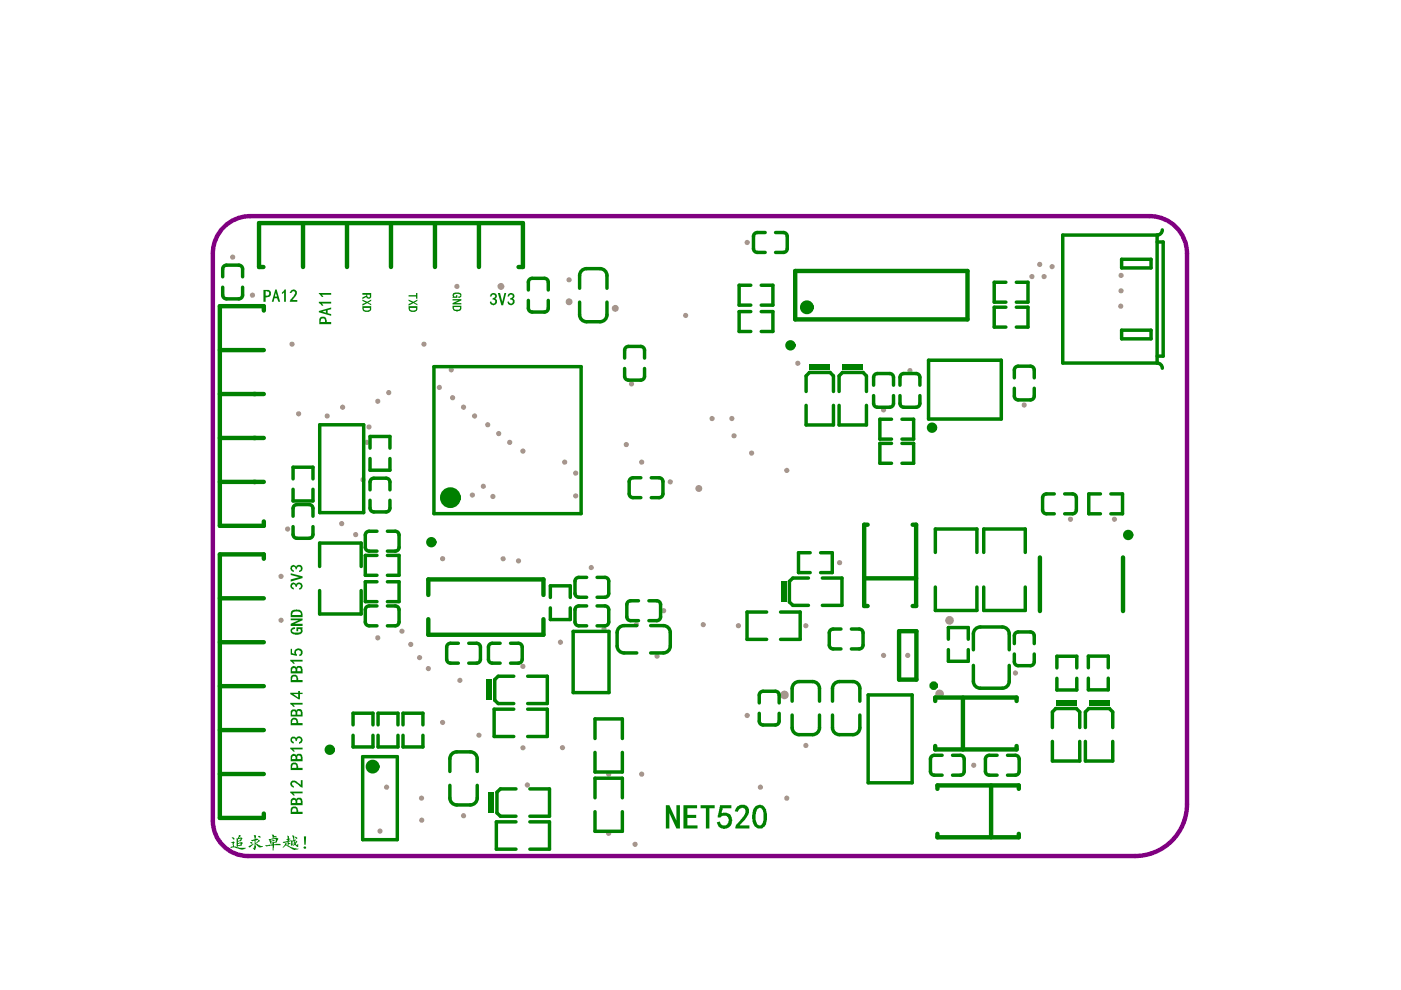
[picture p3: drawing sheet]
<svg xmlns="http://www.w3.org/2000/svg" width="297mm" height="210mm" viewBox="0 0 297 210" stroke-linecap="round" stroke-linejoin="round" font-family="sans-serif">
<path d="M47.5 48.1a7.9 7.9 0 0 1 5.6-2.3h190.6a7.9 7.9 0 0 1 8 7.9v116.8a11 11 0 0 1-11 11h-188.1a7.5 7.5 0 0 1-7.5-7.5v-120.3a7.9 7.9 0 0 1 2.4-5.6z" fill="none" stroke="#800080" stroke-width=".93"/>
<g fill="#a6968d">
<circle cx="237.7" cy="61.7" r=".55"/>
<circle cx="237.7" cy="58.4" r=".55"/>
<circle cx="237.6" cy="64.9" r=".55"/>
<circle cx="199.2" cy="147.1" r=".92"/>
<circle cx="201.3" cy="131.5" r=".92"/>
<circle cx="118.8" cy="136.2" r=".55"/>
<circle cx="128.1" cy="133.4" r=".55"/>
<circle cx="125.4" cy="120.3" r=".55"/>
<circle cx="139.3" cy="139.1" r=".55"/>
<circle cx="140.7" cy="129.5" r=".55"/>
<circle cx="220.4" cy="56.1" r=".55"/>
<circle cx="223.1" cy="56.5" r=".55"/>
<circle cx="221.4" cy="58.6" r=".55"/>
<circle cx="218.8" cy="58.6" r=".55"/>
<circle cx="217.1" cy="85.9" r=".55"/>
<circle cx="192.9" cy="78.6" r=".55"/>
<circle cx="187.3" cy="86.9" r=".55"/>
<circle cx="158.4" cy="51.4" r=".55"/>
<circle cx="169.1" cy="77" r=".55"/>
<circle cx="187.3" cy="139" r=".55"/>
<circle cx="170.9" cy="158.1" r=".55"/>
<circle cx="158.4" cy="151.7" r=".55"/>
<circle cx="134.6" cy="179" r=".55"/>
<circle cx="98.3" cy="173" r=".55"/>
<circle cx="110.9" cy="158.6" r=".55"/>
<circle cx="97.5" cy="144.2" r=".55"/>
<circle cx="75.4" cy="113.3" r=".55"/>
<circle cx="80.1" cy="135.2" r=".55"/>
<circle cx="77.8" cy="93.8" r=".55"/>
<circle cx="77" cy="101.7" r=".55"/>
<circle cx="61" cy="112.2" r=".55"/>
<circle cx="142.1" cy="102.2" r=".55"/>
<circle cx="122.1" cy="105.1" r=".55"/>
<circle cx="133.9" cy="81.4" r=".55"/>
<circle cx="95.7" cy="78.4" r=".55"/>
<circle cx="120.7" cy="59.3" r=".55"/>
<circle cx="49.3" cy="54.5" r=".55"/>
<circle cx="54" cy="102.2" r=".55"/>
<circle cx="54" cy="92.9" r=".55"/>
<circle cx="54" cy="83.5" r=".55"/>
<circle cx="206.4" cy="162.2" r=".55"/>
<circle cx="156.6" cy="132.7" r=".55"/>
<circle cx="178" cy="119.3" r=".55"/>
<circle cx="236.3" cy="110.1" r=".55"/>
<circle cx="227" cy="110.1" r=".55"/>
<circle cx="215.3" cy="142.7" r=".55"/>
<circle cx="192.5" cy="139" r=".55"/>
<circle cx="80.6" cy="176.2" r=".55"/>
<circle cx="89.4" cy="173.9" r=".55"/>
<circle cx="89.4" cy="169.2" r=".55"/>
<circle cx="170.9" cy="132.7" r=".55"/>
<circle cx="93.8" cy="153.2" r=".55"/>
<circle cx="93.8" cy="118.5" r=".55"/>
<circle cx="101.5" cy="155.9" r=".55"/>
<circle cx="100.1" cy="105" r=".55"/>
<circle cx="102.5" cy="103.1" r=".55"/>
<circle cx="104.5" cy="105.3" r=".55"/>
<circle cx="89.9" cy="73" r=".55"/>
<circle cx="61.9" cy="73" r=".55"/>
<circle cx="145.4" cy="66.9" r=".55"/>
<circle cx="72.4" cy="111" r=".55"/>
<circle cx="136" cy="164.1" r=".55"/>
<circle cx="134.9" cy="132.4" r=".55"/>
<circle cx="149.1" cy="132.4" r=".55"/>
<circle cx="148.2" cy="103.6" r=".73"/>
<circle cx="130.5" cy="65.4" r=".73"/>
<circle cx="106.2" cy="60.7" r=".73"/>
<circle cx="111.8" cy="166.4" r=".55"/>
<circle cx="129.1" cy="164.1" r=".55"/>
<circle cx="166.3" cy="147.3" r=".92"/>
<circle cx="119.3" cy="158.5" r=".55"/>
<circle cx="120.7" cy="64" r=".73"/>
<circle cx="96.9" cy="60.7" r=".55"/>
<circle cx="53.5" cy="62.6" r=".55"/>
<circle cx="59.6" cy="131.5" r=".55"/>
<circle cx="59.6" cy="122.2" r=".55"/>
<circle cx="129.1" cy="176.7" r=".55"/>
<circle cx="110.9" cy="141.3" r=".55"/>
<circle cx="109.9" cy="118.9" r=".55"/>
<circle cx="106.7" cy="118.5" r=".55"/>
<circle cx="90.8" cy="141.8" r=".55"/>
<circle cx="89" cy="139.4" r=".55"/>
<circle cx="85.2" cy="133.8" r=".55"/>
<circle cx="87.1" cy="136.6" r=".55"/>
<circle cx="93.2" cy="82.1" r=".55"/>
<circle cx="96" cy="84.3" r=".55"/>
<circle cx="98.3" cy="86.3" r=".55"/>
<circle cx="100.6" cy="88.2" r=".55"/>
<circle cx="103.4" cy="90.1" r=".55"/>
<circle cx="105.7" cy="91.9" r=".55"/>
<circle cx="108.1" cy="93.8" r=".55"/>
<circle cx="110.9" cy="95.7" r=".55"/>
<circle cx="161.2" cy="166.9" r=".55"/>
<circle cx="166.8" cy="169.2" r=".55"/>
<circle cx="136" cy="98" r=".55"/>
<circle cx="132.8" cy="94.3" r=".55"/>
<circle cx="159.4" cy="96.1" r=".55"/>
<circle cx="166.8" cy="99.7" r=".55"/>
<circle cx="119.7" cy="98" r=".55"/>
<circle cx="122.1" cy="100.3" r=".55"/>
<circle cx="155.6" cy="92.4" r=".55"/>
<circle cx="155.2" cy="88.7" r=".55"/>
<circle cx="151" cy="88.7" r=".55"/>
<circle cx="80.1" cy="85.1" r=".55"/>
<circle cx="82.4" cy="83.2" r=".55"/>
<circle cx="72.6" cy="86.3" r=".55"/>
<circle cx="69.4" cy="88.2" r=".55"/>
<circle cx="63.3" cy="87.7" r=".55"/>
<circle cx="78.2" cy="90.5" r=".55"/>
<circle cx="78.2" cy="162.3" r=".55"/>
<circle cx="82" cy="166.9" r=".55"/>
</g>
<g fill="none" stroke="#008000" stroke-width=".73">
<path d="M47.2 57v1.7M48 56.2h2.6M51.4 57v1.7M112 59.8v1.7M112.8 59h2.6M116.2 59.8v1.7M122.9 58.4v2.7M124.4 57h2.8M128.7 58.4v2.7M159.8 50.1v2.6M160.6 53.5h1.6M160.6 49.3h1.6"/>
<path d="M164.4 53.5h1.7M164.4 49.3h1.7M166.9 50.1v2.6M213.3 59.8h-2.5v4.3h2.5M215.5 59.8h2.5v4.3h-2.5M237.8 55h6.2v1.8h-6.2zM245.3 51.3h1.3v24.2h-1.3M245.3 49.8v27.2M245.5 49.8h-20.2v27.2h20.2M47.2 60.9v1.6M48 63.4h2.6M51.4 60.9v1.6"/>
<path d="M92 77.7h31.2v31.2h-31.2zM112 63.7v1.6M112.8 66.2h2.6M116.2 63.7v1.6M122.9 64.1v2.6M124.4 68.2h2.8M128.7 64.1v2.6M132.4 74.3v1.6M132.4 78.1v1.7M133.2 73.4h2.6M136.7 74.3v1.6M136.7 78.1v1.7"/>
<path d="M159.2 60.5h-2.5v4.2h2.5M159.2 66.1h-2.5v4.2h2.5M161.4 66.1h2.5v4.2h-2.5M161.4 60.5h2.5v4.2h-2.5M186 79.2h2.6M191.6 79.2h2.6M213.3 65.1h-2.5v4.3h2.5M215.1 78.5v1.6M215.5 65.1h2.5v4.3h-2.5M215.9 77.6h2.6M219.3 78.5v1.6M237.8 70h6.2v1.8h-6.2z"/>
<path d="M67.8 90.1h9.3v18.6h-9.3zM78.5 95v-2.5h4.2v2.5M78.5 97.2v2.5h4.2v-2.5M133.2 80.6h2.6M170.9 83v-3.3l.7-.7h4.4l.7 .7v3.3M170.9 85.9v4.2h5.8v-4.2M177.9 83v-3.3l.7-.7h4.4l.7 .7v3.3M177.9 85.9v4.2h5.8v-4.2M185.2 80v1.7M185.2 83.9v1.6M186 86.3h2.6M189 94h-2.5v4.2h2.5"/>
<path d="M189 88.9h-2.5v4.2h2.5M189.4 80v1.7M189.4 83.9v1.6M190.8 80v1.7M190.8 83.9v1.6M191.2 94h2.5v4.2h-2.5M191.2 88.9h2.5v4.2h-2.5M191.6 86.3h2.6M195 80v1.7M195 83.9v1.6M215.1 82.3v1.7M215.9 84.8h2.6"/>
<path d="M219.3 82.3v1.7M62.1 101.5v-2.4h4.3v2.4M62.1 103.7v2.5h4.3v-2.5M62.1 107.8v1.7M62.1 111.7v1.6M62.9 114.1h2.6M62.9 107h2.6M66.4 107.8v1.7M66.4 111.7v1.6M77.5 113.4v2.6M78.3 116.9h1.6M78.3 112.6h1.6"/>
<path d="M78.5 102.2v1.7M78.5 106.1v1.6M79.3 108.5h2.6M79.3 101.4h2.6M79.9 117.8h-2.4v4.2h2.4M82.1 117.8h2.5v4.2h-2.5M82.1 116.9h1.7M82.1 112.6h1.7M82.7 102.2v1.7M82.7 106.1v1.6M84.6 113.4v2.6M133.4 102.1v2.6"/>
<path d="M134.2 105.5h1.7M134.2 101.3h1.7M138.1 105.5h1.6M138.1 101.3h1.6M140.6 102.1v2.6M171.8 117.2h-2.5v4.2h2.5M174 117.2h2.5v4.2h-2.5M198.3 117.1v-4.9h8.8v4.9M208.6 117.1v-4.9h8.8v4.9M221 105.5v2.6M221.9 108.9h1.6M221.9 104.7h1.6"/>
<path d="M225.7 108.9h1.7M225.7 104.7h1.7M228.2 105.5v2.6M233.3 104.7h-2.5v4.2h2.5M235.5 104.7h2.5v4.2h-2.5M67.8 120.1v-5h8.8v5M67.8 125.2v5h8.8v-5M77.5 129.3v2.6M78.3 132.7h1.6M78.3 128.5h1.6M79.9 123.3h-2.4v4.3h2.4M82.1 123.3h2.5v4.3h-2.5"/>
<path d="M82.1 132.7h1.7M82.1 128.5h1.7M84.6 129.3v2.6M94.7 137.2v2.6M95.5 136.4h1.7M99.4 136.4h1.6M101.9 137.2v2.6M103.6 137.2v2.6M104.4 136.4h1.6M108.2 136.4h1.7M110.7 137.2v2.6M116.7 126.7v-2.5h4.2v2.5"/>
<path d="M116.7 128.9v2.5h4.2v-2.5M121.5 133.9h7.6v12.9h-7.6zM121.9 123.2v2.6M121.9 129.3v2.6M122.7 132.7h1.7M122.7 128.5h1.7M122.7 122.4h1.7M122.7 126.6h1.7M126.6 132.7h1.6M126.6 128.5h1.6M126.6 122.4h1.6M126.6 126.6h1.6"/>
<path d="M129.1 123.2v2.6M129.1 129.3v2.6M130.8 134.1v2.9M132.3 138.4h2.7M132.3 132.6h2.7M132.9 128.2v2.6M133.7 131.6h1.7M133.7 127.4h1.7M137.6 131.6h1.6M137.6 127.4h1.6M137.9 138.4h2.7M137.9 132.6h2.7"/>
<path d="M140.1 128.2v2.6M142.1 134.1v2.9M162.6 129.8h-4.2v5.8h4.2M165.5 129.8h4.2v5.8h-4.2M171.4 122.6h-3.3l-.7 .7v4.3l.7 .8h3.3M174.3 122.6h4.2v5.8h-4.2M175.8 134.2v2.6M176.7 137.6h1.6M176.7 133.4h1.6M180.5 137.6h1.7M180.5 133.4h1.7M183 134.2v2.6"/>
<path d="M198.3 124.5v4.9h8.8v-4.9M201.1 135.5v-2.4h4.2v2.4M201.1 137.7v2.5h4.2v-2.5M206.4 134.4v3.4M207.8 132.9h4.7M208.6 124.5v4.9h8.8v-4.9M214 134.4v3.4M215.1 134.8v1.7M215.1 138.7v1.6M215.9 134h2.6M219.3 134.8v1.7M219.3 138.7v1.6"/>
<path d="M74.9 153.7v-2.5h4.2v2.5M74.9 155.9v2.5h4.2v-2.5M80.2 153.7v-2.5h4.2v2.5M80.2 155.9v2.5h4.2v-2.5M85.4 155.9v2.5h4.3v-2.5M85.4 153.7v-2.5h4.3v2.5M95.5 140.6h1.7M96.8 159.4h2.9M99.4 140.6h1.6M104.4 140.6h1.6M108.2 140.6h1.7M108.9 150.4h-4.1v5.8h4.1"/>
<path d="M108.9 143.4h-3.3l-.7 .7v4.4l.7 .7h3.3M111.9 143.4h4.1v5.8h-4.1M111.9 150.4h4.1v5.8h-4.1M126.2 156.6v-4.2h5.8v4.2M126.2 159.5v4.2h5.8v-4.2M161 147.4v1.6M161 151.2v1.7M161.8 153.7h2.6M161.8 146.6h2.6M165.2 147.4v1.6M165.2 151.2v1.7M168 146v2.7"/>
<path d="M168 151.6v2.7M169.4 155.8h2.9M169.4 144.5h2.9M173.8 146v2.7M173.8 151.6v2.7M176.5 146v2.7M176.5 151.6v2.7M178 155.8h2.8M178 144.5h2.8M182.3 146v2.7M182.3 151.6v2.7M184.1 147.3h9.3v18.7h-9.3z"/>
<path d="M206.4 141.1v3.4M207.8 145.9h4.7M214 141.1v3.4M215.9 141.1h2.6M223.1 154.3v-3.3l.7-.8h4.4l.7 .8v3.3M223.1 157.2v4.2h5.8v-4.2M224.1 141.6v-2.5h4.2v2.5M224.1 143.8v2.5h4.2v-2.5M230.1 154.3v-3.3l.7-.8h4.4l.7 .8v3.3M230.1 157.2v4.2h5.8v-4.2M230.7 141.6v-2.5h4.3v2.5M230.7 143.8v2.5h4.3v-2.5"/>
<path d="M76.9 160.4h7.3v17.6h-7.3zM95.4 160.9v2.7M95.4 166.5v2.7M96.8 170.7h2.9M101.2 160.9v2.7M101.2 166.5v2.7M109.4 167.3h-3.3l-.7 .7v4.4l.7 .7h3.3M109.4 174.3h-4.2v5.7h4.2M112.3 167.3h4.2v5.8h-4.2M112.3 174.3h4.2v5.7h-4.2M126.2 169.2v-4.2h5.8v4.2M126.2 172.1v4.2h5.8v-4.2"/>
<path d="M197.3 160.9v2.6M198.1 160.1h1.7M198.1 164.4h1.7M202 160.1h1.6M202 164.4h1.6M204.4 160.9v2.6M208.9 160.9v2.6M209.8 160.1h1.6M209.8 164.4h1.6M213.6 160.1h1.7M213.6 164.4h1.7M216.1 160.9v2.6"/>
</g>
<g fill="none" stroke="#008000" stroke-width=".93">
<path d="M55.9 56.6h-1v-9.3h56v9.3h-1M64.2 47.3v9.3M73.6 47.3v9.3M82.9 47.3v9.3M92.2 47.3v9.3M101.5 47.3v9.3M168.6 57.5h36.5v10.2h-36.5zM46.6 74.2h9.3M55.9 65.8v-.9h-9.3v46.6h9.3v-.9M46.6 92.9h9.3M46.6 83.5h9.3M46.6 102.2h9.3"/>
<path d="M55.9 118.5v-1h-9.3v55.9h9.3v-.9M184 111.3h-.8v17.2h.8M193.5 111.3h.7v17.2h-.7M220.5 118.2v11.4M238.1 118.2v11.4M46.6 136.2h9.3M46.6 126.9h9.3M90.8 126.1v-3.3h24.4v3.3M90.8 131.3v3.3h24.4v-3.3M183.2 122.6h11M190.6 133.8h3.7v10.3h-3.7zM46.6 154.8h9.3"/>
<path d="M46.6 145.5h9.3M198.3 148.6v-.7h17.2v.7M198.3 158.2v.7h17.2v-.7M204.2 147.9v11M46.6 164.1h9.3M198.8 167.3v-.8h17.2v.8M198.8 176.8v.7h17.2v-.7M210.1 166.5v11"/>
</g>
<path d="M196.9 76.4h15.4v12.4h-15.4z" fill="none" stroke="#008000" stroke-width=".75"/>
<g fill="#008000">
<path d="M103.2 144.1h1.1v4.4h-1.1z" fill-rule="evenodd"/>
<path d="M103.6 168h1.1v4.4h-1.1z" fill-rule="evenodd"/>
<path d="M178.6 77.2h4.4v1.1h-4.4z" fill-rule="evenodd"/>
<path d="M171.6 77.2h4.4v1.1h-4.4z" fill-rule="evenodd"/>
<path d="M165.6 123.3h1.1v4.4h-1.1z" fill-rule="evenodd"/>
<path d="M223.8 148.5h4.4v1.1h-4.4z" fill-rule="evenodd"/>
<path d="M230.8 148.5h4.4v1.1h-4.4z" fill-rule="evenodd"/>
</g>
<g fill="#008000">
<path d="M76.8 63.5l1.1 .5 .8-.5v.3l-.7 .4 .7 .2v.3l-.8-.4-1.1 .5v-.4l.8-.2-.8-.4z"/>
<path d="M86.6 62.6h1.6v-.5h.3v1.2h-.3v-.4h-1.6z"/>
<path d="M86.6 63.5l1.1 .5 .8-.5v.3l-.7 .4 .7 .2v.3l-.8-.4-1.1 .5v-.4l.8-.2-.8-.4z"/>
<path d="M96 62.2l.6-.2a.82 .82 0 0 1 .9 .1 .82 .82 0 0 1 .3 .8l-.3 .2h-.3v-.2a.27 .27 0 0 0 .3-.1 .27 .27 0 0 0 0-.3 1.04 1.04 0 0 0-1.3 .1l.1 .3h.4v-.3h.3v.5h-1.1z"/>
<path d="M95.9 63.4h1.9v.3l-1.2 .6h1.2v.2h-1.9v-.2l1.3-.6h-1.3z"/>
<path d="M61.7 123.7l.6-.2 .5 .4a.74 .74 0 0 1 1.2 0 .74 .74 0 0 1-.6 1.1v-.3a.42 .42 0 0 0 .3-.5 .42 .42 0 0 0-.5-.3 .42 .42 0 0 0-.3 .5l-.2-.1a.39 .39 0 0 0-.3-.4 .39 .39 0 0 0-.5 .3 .39 .39 0 0 0 .4 .4v.4a.85 .85 0 0 1-.6-1.3z"/>
<path d="M61.6 121.5l2.6 .7v.4l-2.6 .7v-.5l1.8-.4-1.8-.5z"/>
<path d="M61.6 120.1a.73 .73 0 0 1 1.2 0 .69 .69 0 0 1 1-.3 .69 .69 0 0 1 .3 1v.2l-.4 .3h-.3v-.3a.42 .42 0 0 0 .3-.5 .42 .42 0 0 0-.5-.3 .42 .42 0 0 0-.3 .5l-.2-.1a.39 .39 0 0 0-.3-.5 .39 .39 0 0 0-.5 .4 .39 .39 0 0 0 .4 .4v.4a.9 .9 0 0 1-.7-1.2z"/>
<path d="M60.3 61.4h.3v2.6h-.4v-2l-.4 .3v-.3z"/>
<path d="M61.6 61.7a.77 .77 0 0 1 1.2-.1 .77 .77 0 0 1-.1 1.2l-.8 .8h1.1v.4h-1.6l.1-.5 .3-.3a1.36 1.36 0 0 0 .7-1.3 .35 .35 0 0 0-.4-.1 .35 .35 0 0 0-.3 .3h-.4z"/>
<path d="M104.1 62.3a.7 .7 0 0 1 1 0 .7 .7 0 0 1-.1 1 .75 .75 0 0 1 0 1.3 .75 .75 0 0 1-1.1-.6l.3-.1a.45 .45 0 0 0 .4 .5 .45 .45 0 0 0 .4-.6 .45 .45 0 0 0-.6-.3v-.3l.2-.1a.36 .36 0 0 0 .4-.3 .36 .36 0 0 0-.4-.4 .36 .36 0 0 0-.4 .4l-.3 .1z"/>
<path d="M105.6 62.1h.4l.5 1.9 .5-1.9h.3l-.6 2.6h-.4z"/>
<path d="M107.8 62.3a.7 .7 0 0 1 1 0 .7 .7 0 0 1-.1 1 .74 .74 0 0 1 .1 1.3 .74 .74 0 0 1-1.2-.5l.3-.2a.45 .45 0 0 0 .5 .5 .45 .45 0 0 0 .4-.6 .45 .45 0 0 0-.6-.3l.1-.3a.42 .42 0 0 0 .4-.3 .42 .42 0 0 0-.3-.5l-.5 .5h-.3z"/>
<path d="M61.5 167.8h2.7v.4h-2l.3 .4-.3 .1-.7-.6z"/>
<path d="M61.6 165.8a1.04 1.04 0 0 1 1.6 .2l.6 .4v-1h.4v1.6l-.4-.1-.6-.5a1.08 1.08 0 0 0-1.3-.4v.3l.2 .3h.2v.4a.79 .79 0 0 1-.7-1.2z"/>
<path d="M61.5 139.9h2.7v.4h-2l.3 .3-.3 .1-.7-.5z"/>
<path d="M61.6 137.6h.3v.9l.6 .2a.87 .87 0 0 1 .4-1.2 .87 .87 0 0 1 1.1 .4 .87 .87 0 0 1-.3 1.2h-.2l-.1-.3a.5 .5 0 0 0 .3-.6 .5 .5 0 0 0-.6-.4 .5 .5 0 0 0-.3 .6l.1 .7-1.3-.3z"/>
<path d="M61.5 149h2.7v.4h-2l.3 .4-.3 .1-.7-.6z"/>
<path d="M67.6 64h2.6v.4h-1.9l.2 .3-.2 .1-.7-.5z"/>
<path d="M67.6 62.1h2.6v.4h-1.9l.2 .4-.2 .1-.7-.7z"/>
<path d="M61.6 133.4l.3-.3 .7-.1v.4h-.2a.38 .38 0 0 0-.5 .3 .38 .38 0 0 0 .5 .4h.2a1.21 1.21 0 0 0 1.2-.3 .4 .4 0 0 0-.2-.4 .4 .4 0 0 0-.4 0v.4h-.4v-.8h1.4v.3l-.2 .1a.64 .64 0 0 1 .1 .7 .64 .64 0 0 1-.6 .4h-.1a1.89 1.89 0 0 1-1.8-.5z"/>
<path d="M61.6 131.1h2.6v.4l-1.7 .8h1.7v.4h-2.6v-.4l1.7-.8h-1.7z"/>
<path d="M61.5 158.5h2.7v.4h-2l.3 .4-.3 .1-.7-.6z"/>
<path d="M61.6 156.5a.79 .79 0 0 1 1.2 0 .73 .73 0 0 1 1.3 0 .73 .73 0 0 1-.5 1.1l-.2 .1v-.4a.41 .41 0 0 0 .4-.4 .41 .41 0 0 0-.5-.4 .41 .41 0 0 0-.4 .4v.2h-.2a.39 .39 0 0 0-.3-.5 .39 .39 0 0 0-.5 .4l.4 .3v.4a.84 .84 0 0 1-.7-1.2z"/>
<path d="M141.2 170.7h.7l1.5 3.3v-3.3h.8v5h-.8l-1.5-3.3v3.3h-.7z"/>
<path d="M144.9 170.7h2.9v.7h-2.1v1.4h1.9v.6h-1.9v1.6h2.2v.7h-3z"/>
<path d="M148.5 170.7h3v.7h-1.1v4.3h-.7v-4.3h-1.2z"/>
<path d="M152.6 170.7h2.5v.7h-1.9l-.3 1.1a1.5 1.5 0 0 1 1.8 .1 1.5 1.5 0 0 1 .5 1.7 1.59 1.59 0 0 1-1.6 1.5 1.59 1.59 0 0 1-1.6-1.4l.6-.2 .4 .7 .7 .1a1.04 1.04 0 0 0 .8-1 1.04 1.04 0 0 0-.8-1h-.5l-.5 .3h-.5z"/>
<path d="M156.3 171a1.52 1.52 0 0 1 2.5 .7 2.95 2.95 0 0 1-.9 2.2l-1.1 1.1h2.1v.7h-3a1.68 1.68 0 0 1 .8-1.3l.2-.4a3.2 3.2 0 0 0 1.2-2.3 .8 .8 0 0 0-.8-.4 .8 .8 0 0 0-.7 .5l-.1 .3-.7-.1z"/>
<path d="M77.9 62.5v.4l.1 .1a.23 .23 0 0 0 .4 0 .23 .23 0 0 0 0-.3v-.2zM76.8 62.1h1.9v.8a.53 .53 0 0 1-.5 .4 .53 .53 0 0 1-.5-.3l-.9 .4v-.3l.9-.4v-.2h-.9z"/>
<path d="M77.1 65.3a.68 .68 0 0 0 .4 .6 .68 .68 0 0 0 .7-.1l.2-.1v-.4zM76.8 64.9h1.9v.5a.97 .97 0 0 1-.7 .7 .97 .97 0 0 1-1-.3l-.2-.2z"/>
<path d="M86.9 65.3a.68 .68 0 0 0 .4 .6 .68 .68 0 0 0 .7-.1l.2-.1v-.4zM86.6 64.9h1.9v.5a.97 .97 0 0 1-.7 .7 .97 .97 0 0 1-1-.3l-.2-.2z"/>
<path d="M96.2 65.1v.2a.73 .73 0 0 0 1.1 .3l.2-.1v-.4zM95.9 64.8h1.9v.4a.77 .77 0 0 1-1.1 .7h-.3l-.4-.2z"/>
<path d="M56.3 61.7v1a.57 .57 0 0 0 .8-.4 .48 .48 0 0 0-.5-.6zM55.9 61.5h.8a.79 .79 0 0 1 .8 .8 .79 .79 0 0 1-.8 .8h-.4v.9h-.4z"/>
<path d="M58.5 62.1l-.2 .8h.4zM58.4 61.4h.3l.7 2.6h-.4l-.3-.8h-.5l-.2 .8h-.4z"/>
<path d="M62 171.5l-.1 .6h.9v-.3a.47 .47 0 0 0-.2-.5 .47 .47 0 0 0-.6 .2zM61.7 171.3a.82 .82 0 0 1 .9-.3 .82 .82 0 0 1 .6 .7v.4h1v.5h-2.6z"/>
<path d="M62 169.7l-.1 .6h.8v-.4a.37 .37 0 0 0-.3-.3 .37 .37 0 0 0-.4 .1zM63 169.7v.6h.8a.57 .57 0 0 0-.4-.8zM61.7 169.4a.65 .65 0 0 1 1.1 .1 .39 .39 0 0 1 .6-.4 .38 .38 0 0 1 .6 .3l.2 .4v.9h-2.6z"/>
<path d="M50.6 177.1h.5l-.6 .7 .3-.1a.27 .27 0 0 1 .4 0 .27 .27 0 0 1 0 .4 .33 .33 0 0 1-.2 .3 .33 .33 0 0 1-.4 0l-.2 .1v.2l.9-.2a.24 .24 0 0 1 .2 .3 .24 .24 0 0 1-.2 .2v.3l-.9 .1v.2l-.2-.1-.1-1.7 .3-.1zM49.1 177.5h.1a.38 .38 0 0 1 .4 .2 .38 .38 0 0 1 0 .4zM50.4 178v.3h.2a.29 .29 0 0 0 .3-.2 .29 .29 0 0 0 0-.3zM50.4 178.9v.3a.3 .3 0 0 0 .4 0 .3 .3 0 0 0 .1-.4zM49 178.6l.3-.1 .1-.1 .2 .1 .2 .1-.3 .3 .1 .2a.26 .26 0 0 0 0 .4 .26 .26 0 0 0 .4 0l.7 .3h1.4a1.33 1.33 0 0 1-1.7 0l-1.1-.1a.19 .19 0 0 1-.2 .1 .19 .19 0 0 1-.1-.2v-.1a.23 .23 0 0 0 .4-.1 .23 .23 0 0 0-.1-.3 .26 .26 0 0 0 0-.4 .26 .26 0 0 0-.3 0z"/>
<path d="M54.7 177.2h.4l.2 .3-.3 .1-.3-.2zM53.8 177.1a.38 .38 0 0 1 .5 .1 .38 .38 0 0 1-.1 .5v.2h.5v.2l-.5 .1v.5l.4-.3a.24 .24 0 0 1 .3-.3 .24 .24 0 0 1 .2 .3l-.6 .3h-.2a1.68 1.68 0 0 0 1.4 .7l.2 .1a.97 .97 0 0 1-1.6-.6v.9l-.2 .4h-.2l-.4-.4a.26 .26 0 0 0 .4 0 .26 .26 0 0 0 0-.4l.1-.6a.33 .33 0 0 0 .1-.4 .33 .33 0 0 0-.4-.1h-.5l.1-.2 .4-.1a.3 .3 0 0 0 .3-.2 .3 .3 0 0 0-.1-.4zM53.1 178.5a.23 .23 0 0 1 .3 .1 .23 .23 0 0 1-.1 .3l-.2-.2zM52.7 179.4l1.2-.5-.7 .5a.28 .28 0 0 1-.2 .3 .28 .28 0 0 1-.3-.3z"/>
<path d="M57.6 177a.31 .31 0 0 1 .4 0 .31 .31 0 0 1 .1 .3l.6-.1-.3 .3h-.4v.3a.68 .68 0 0 1 1 .1l-.3 .6a.26 .26 0 0 1-.1 .2 .26 .26 0 0 1-.3-.1l-.3 .1 .1 .3 1.3-.1 .2 .2-1 .1a.33 .33 0 0 0-.5 0 .33 .33 0 0 0 0 .5l-.2 .7-.1-.6a.34 .34 0 0 0 0-.5 .34 .34 0 0 0-.5 0l-.6 .2-.5-.2 1.6-.3v-.2l-.5 .1-.2-.7a.23 .23 0 0 1 0-.4 .23 .23 0 0 1 .3 .1l.1-.1a.25 .25 0 0 0 .3-.1 .25 .25 0 0 0-.1-.4zM57.3 178.1l.1 .2 .8-.2 .1 .2-.7 .1-.2 .2 .7-.1a.38 .38 0 0 0 .3-.2 .38 .38 0 0 0 0-.4z"/>
<path d="M62.5 177.4h.1a.27 .27 0 0 1 .3 .1 .27 .27 0 0 1-.1 .4zM60.9 177.2a.35 .35 0 0 1 .4 .2 .35 .35 0 0 1 0 .4h.2l-.2 .5 .4-.1a.34 .34 0 0 0 .5-.1 .34 .34 0 0 0-.1-.5l-.2-.5a.4 .4 0 0 1 .4 .2 .4 .4 0 0 1 .1 .4v.4h.4a.31 .31 0 0 0-.3 .2 .31 .31 0 0 0 .1 .3l.2-.3a.24 .24 0 0 1 .2 .2 .24 .24 0 0 1-.2 .2l-.1 .2 .1 .2 .2 .1 .1-.3 .1 .2a.23 .23 0 0 1 .1 .3 .23 .23 0 0 1-.4 .1l-.1-.2a.24 .24 0 0 0-.3-.2 .24 .24 0 0 0-.2 .2l-.3 .1 .5-.5-.1-.2a.25 .25 0 0 0-.1-.2 .25 .25 0 0 0-.3 0 .23 .23 0 0 0 0 .3 .23 .23 0 0 0 .3 0l-.4 .5h-.2v-1l-.6 .2h.2l-.1 .2 .4 .1a.48 .48 0 0 0-.4 .6l1.2 .4 .9 .1-.1 .1a1.78 1.78 0 0 1-1.8-.3l-.5-.3a.46 .46 0 0 0-.8 .3l-.1 .1 .5-1.1a.21 .21 0 0 1 .3 .1 .21 .21 0 0 1-.1 .3l.3 .2v-.3a.26 .26 0 0 0 0-.4 .26 .26 0 0 0-.4 0h-.1a.33 .33 0 0 1-.5-.1l.9-.1 .1-.3-.3-.1a.46 .46 0 0 0 .2-.8z"/>
<path d="M64.4 177.3h.5l-.1 1.8h-.3zM64.4 179.7a.26 .26 0 0 1 .5 0 .26 .26 0 0 1-.5 0z"/>
<path d="M62 143.5l-.1 .7h.9v-.3a.47 .47 0 0 0-.2-.5 .47 .47 0 0 0-.6 .1zM61.7 143.3a.82 .82 0 0 1 .9-.3 .82 .82 0 0 1 .6 .8v.4h1v.4h-2.6z"/>
<path d="M62 141.8l-.1 .5h.8v-.4a.37 .37 0 0 0-.3-.3 .37 .37 0 0 0-.4 .2zM63 141.8v.5h.8a.57 .57 0 0 0-.4-.7zM61.7 141.5a.65 .65 0 0 1 1.1 .1 .39 .39 0 0 1 .6-.4 .38 .38 0 0 1 .6 .3l.2 .3v1h-2.6z"/>
<path d="M62 152.7l-.1 .6h.9v-.4a.39 .39 0 0 0-.5-.3zM61.7 152.5a.85 .85 0 0 1 .9-.3 .85 .85 0 0 1 .6 .7v.4h1v.5h-2.6z"/>
<path d="M62 150.9l-.1 .6h.8v-.4a.4 .4 0 0 0-.7-.2zM63 150.9v.6h.8v-.3a.44 .44 0 0 0-.3-.4 .44 .44 0 0 0-.5 .1zM61.7 150.6a.77 .77 0 0 1 1.1 .1v.1a.6 .6 0 0 1 .5-.5 .6 .6 0 0 1 .7 .3l.2 .4v.9h-2.6z"/>
<path d="M62.2 147.2l1 .7v-.7zM61.5 146.9h1.7v-.4h.4v.4h.6v.3h-.6v1.1h-.3l-1.8-1.1z"/>
<path d="M68.1 67.6l-.1 .7h.9v-.3a.47 .47 0 0 0-.3-.5 .47 .47 0 0 0-.5 .1zM67.8 67.4a.82 .82 0 0 1 .9-.3 .82 .82 0 0 1 .6 .8v.4h.9v.4h-2.5z"/>
<path d="M68.3 66l.8 .3v-.5zM67.6 65.9l2.6-.7v.4l-.7 .2v.6l.7 .2v.4l-2.6-.8z"/>
<path d="M62 129.9l-.1 .5 1.9-.1a.73 .73 0 0 0-1-.7l-.6 .1zM61.7 129.6a1.58 1.58 0 0 1 2.4 .1l.1 1.2h-2.6z"/>
<path d="M62 162.2l-.1 .6h.9v-.3a.47 .47 0 0 0-.2-.5 .47 .47 0 0 0-.6 .2zM61.7 162a.82 .82 0 0 1 .9-.4 .82 .82 0 0 1 .6 .8v.4h1v.5h-2.6z"/>
<path d="M62 160.4l-.1 .5h.8v-.3a.37 .37 0 0 0-.3-.3 .37 .37 0 0 0-.4 .1zM63 160.4v.5h.8a.57 .57 0 0 0-.4-.7zM61.7 160.1a.65 .65 0 0 1 1.1 .1 .39 .39 0 0 1 .6-.4 .38 .38 0 0 1 .6 .3l.2 .4v.9h-2.6z"/>
<path d="M160.5 171.7l-.2 .8a2.4 2.4 0 0 0 .5 2.5 .52 .52 0 0 0 .8-.4l.3-.6v-.6a2.26 2.26 0 0 0-.7-2.1h-.3zM160.1 171a1.49 1.49 0 0 1 1.6-.2 1.49 1.49 0 0 1 .8 1.5l.1 1.3a2.13 2.13 0 0 1-1 2.1 1.7 1.7 0 0 1-2.1-2v-.8a3.1 3.1 0 0 1 .6-1.9z"/>
</g>
<g fill="none" stroke="#008000" stroke-width=".73">
<path d="M48 56.2a.81 .81 0 0 0-.8 .8M50.6 56.2a.81 .81 0 0 1 .8 .8M112.8 59a.81 .81 0 0 0-.8 .8M115.4 59a.81 .81 0 0 1 .8 .8M124.4 57a1.47 1.47 0 0 0-1.5 1.4M127.2 57a1.47 1.47 0 0 1 1.5 1.4M159.8 52.7a.81 .81 0 0 0 .8 .8M160.6 49.3a.81 .81 0 0 0-.8 .8M166.1 49.3a.81 .81 0 0 1 .8 .8M166.9 52.7a.81 .81 0 0 1-.8 .8M246.4 48.7a1.1 1.1 0 0 1-1.1 1.1M47.2 62.6a.81 .81 0 0 0 .8 .8"/>
<path d="M51.4 62.6a.81 .81 0 0 1-.8 .8M112 65.4a.81 .81 0 0 0 .8 .8M116.2 65.4a.81 .81 0 0 1-.8 .8M122.9 66.7a1.47 1.47 0 0 0 1.5 1.5M128.7 66.7a1.47 1.47 0 0 1-1.5 1.5M132.4 79.8a.81 .81 0 0 0 .8 .8M133.2 73.4a.81 .81 0 0 0-.8 .9M135.8 73.4a.81 .81 0 0 1 .9 .9M136.7 79.8a.81 .81 0 0 1-.9 .8M186 79.2a.81 .81 0 0 0-.8 .8M188.6 79.2a.81 .81 0 0 1 .8 .8M191.6 79.2a.81 .81 0 0 0-.8 .8"/>
<path d="M194.2 79.2a.81 .81 0 0 1 .8 .8M215.9 77.6a.81 .81 0 0 0-.8 .8M218.5 77.6a.81 .81 0 0 1 .8 .8M245.3 77a1.1 1.1 0 0 1 1.1 1.1M185.2 85.5a.81 .81 0 0 0 .8 .8M189.4 85.5a.81 .81 0 0 1-.8 .8M190.8 85.5a.81 .81 0 0 0 .8 .8M195 85.5a.81 .81 0 0 1-.8 .8M215.1 84a.81 .81 0 0 0 .8 .8M219.3 84a.81 .81 0 0 1-.8 .8M62.1 113.3a.81 .81 0 0 0 .8 .8M62.9 107a.81 .81 0 0 0-.8 .8"/>
<path d="M65.5 107a.81 .81 0 0 1 .9 .8M66.4 113.3a.81 .81 0 0 1-.9 .8M77.5 116a.81 .81 0 0 0 .8 .9M78.3 112.6a.81 .81 0 0 0-.8 .8M78.5 107.7a.81 .81 0 0 0 .8 .8M79.3 101.4a.81 .81 0 0 0-.8 .8M81.9 101.4a.81 .81 0 0 1 .8 .8M82.7 107.7a.81 .81 0 0 1-.8 .8M83.8 112.6a.81 .81 0 0 1 .8 .8M84.6 116a.81 .81 0 0 1-.8 .9M133.4 104.7a.81 .81 0 0 0 .8 .8M134.2 101.3a.81 .81 0 0 0-.8 .8"/>
<path d="M139.7 101.3a.81 .81 0 0 1 .9 .8M140.6 104.7a.81 .81 0 0 1-.9 .8M221.1 108.1a.81 .81 0 0 0 .8 .8M221.9 104.7a.81 .81 0 0 0-.8 .8M227.4 104.7a.81 .81 0 0 1 .8 .8M228.2 108.1a.81 .81 0 0 1-.8 .8M77.5 131.9a.81 .81 0 0 0 .8 .8M78.3 128.5a.81 .81 0 0 0-.8 .8M83.8 128.5a.81 .81 0 0 1 .8 .8M84.6 131.9a.81 .81 0 0 1-.8 .8M94.7 139.8a.81 .81 0 0 0 .8 .8M95.5 136.4a.81 .81 0 0 0-.8 .8"/>
<path d="M101.1 136.4a.81 .81 0 0 1 .8 .8M101.9 139.8a.81 .81 0 0 1-.8 .8M103.6 139.8a.81 .81 0 0 0 .8 .8M104.4 136.4a.81 .81 0 0 0-.8 .8M109.9 136.4a.81 .81 0 0 1 .8 .8M110.7 139.8a.81 .81 0 0 1-.8 .8M121.9 131.9a.81 .81 0 0 0 .8 .8M121.9 125.8a.81 .81 0 0 0 .8 .8M122.7 128.5a.81 .81 0 0 0-.8 .8M122.7 122.4a.81 .81 0 0 0-.8 .8M128.3 128.5a.81 .81 0 0 1 .8 .8M128.3 122.4a.81 .81 0 0 1 .8 .8"/>
<path d="M129.1 131.9a.81 .81 0 0 1-.8 .8M129.1 125.8a.81 .81 0 0 1-.8 .8M130.8 137a1.47 1.47 0 0 0 1.5 1.4M132.3 132.6a1.47 1.47 0 0 0-1.5 1.5M132.9 130.8a.81 .81 0 0 0 .8 .8M133.7 127.4a.81 .81 0 0 0-.8 .8M139.2 127.4a.81 .81 0 0 1 .9 .8M140.1 130.8a.81 .81 0 0 1-.9 .8M140.6 132.6a1.47 1.47 0 0 1 1.5 1.5M142.1 137a1.47 1.47 0 0 1-1.5 1.4M175.8 136.8a.81 .81 0 0 0 .8 .8M176.6 133.4a.81 .81 0 0 0-.8 .8"/>
<path d="M182.2 133.4a.81 .81 0 0 1 .8 .8M183 136.8a.81 .81 0 0 1-.8 .8M207.8 132.9a1.47 1.47 0 0 0-1.4 1.5M212.5 132.9a1.47 1.47 0 0 1 1.5 1.5M215.9 134a.81 .81 0 0 0-.8 .8M218.5 134a.81 .81 0 0 1 .8 .8M96.8 159.4a1.47 1.47 0 0 0-1.4 1.5M99.7 159.4a1.47 1.47 0 0 1 1.5 1.5M161 152.9a.81 .81 0 0 0 .8 .8M161.8 146.6a.81 .81 0 0 0-.8 .8M164.4 146.6a.81 .81 0 0 1 .8 .8M165.2 152.9a.81 .81 0 0 1-.8 .8"/>
<path d="M168 154.3a1.47 1.47 0 0 0 1.4 1.5M169.4 144.5a1.47 1.47 0 0 0-1.4 1.5M172.3 144.5a1.47 1.47 0 0 1 1.5 1.5M173.8 154.3a1.47 1.47 0 0 1-1.5 1.5M176.5 154.3a1.47 1.47 0 0 0 1.5 1.5M178 144.5a1.47 1.47 0 0 0-1.5 1.5M180.8 144.5a1.47 1.47 0 0 1 1.5 1.5M182.3 154.3a1.47 1.47 0 0 1-1.5 1.5M206.4 144.5a1.47 1.47 0 0 0 1.4 1.4M214 144.5a1.47 1.47 0 0 1-1.5 1.4M215.1 140.3a.81 .81 0 0 0 .8 .8M219.3 140.3a.81 .81 0 0 1-.8 .8"/>
<path d="M95.4 169.2a1.47 1.47 0 0 0 1.4 1.5M101.2 169.2a1.47 1.47 0 0 1-1.5 1.5M197.3 163.5a.81 .81 0 0 0 .8 .9M198.1 160.1a.81 .81 0 0 0-.8 .8M203.6 160.1a.81 .81 0 0 1 .8 .8M204.4 163.5a.81 .81 0 0 1-.8 .9M208.9 163.5a.81 .81 0 0 0 .8 .9M209.7 160.1a.81 .81 0 0 0-.8 .8M215.3 160.1a.81 .81 0 0 1 .8 .8M216.1 163.5a.81 .81 0 0 1-.8 .9"/>
</g>
<g fill="none" stroke="#008000" stroke-width="1.5">
<circle cx="171.1" cy="65.2" r=".73"/>
<circle cx="79" cy="162.5" r=".73"/>
</g>
<g fill="none" stroke="#008000" stroke-width="1.1">
<circle cx="167.6" cy="73.2" r=".55"/>
<circle cx="197.6" cy="90.7" r=".55"/>
<circle cx="91.5" cy="115" r=".55"/>
<circle cx="239.2" cy="113.4" r=".55"/>
<circle cx="69.9" cy="159" r=".55"/>
</g>
<circle cx="198" cy="145.4" r=".46" fill="none" stroke="#008000" stroke-width=".92"/>
<circle cx="95.5" cy="105.5" r="1.1" fill="none" stroke="#008000" stroke-width="2.2"/>
</svg>
